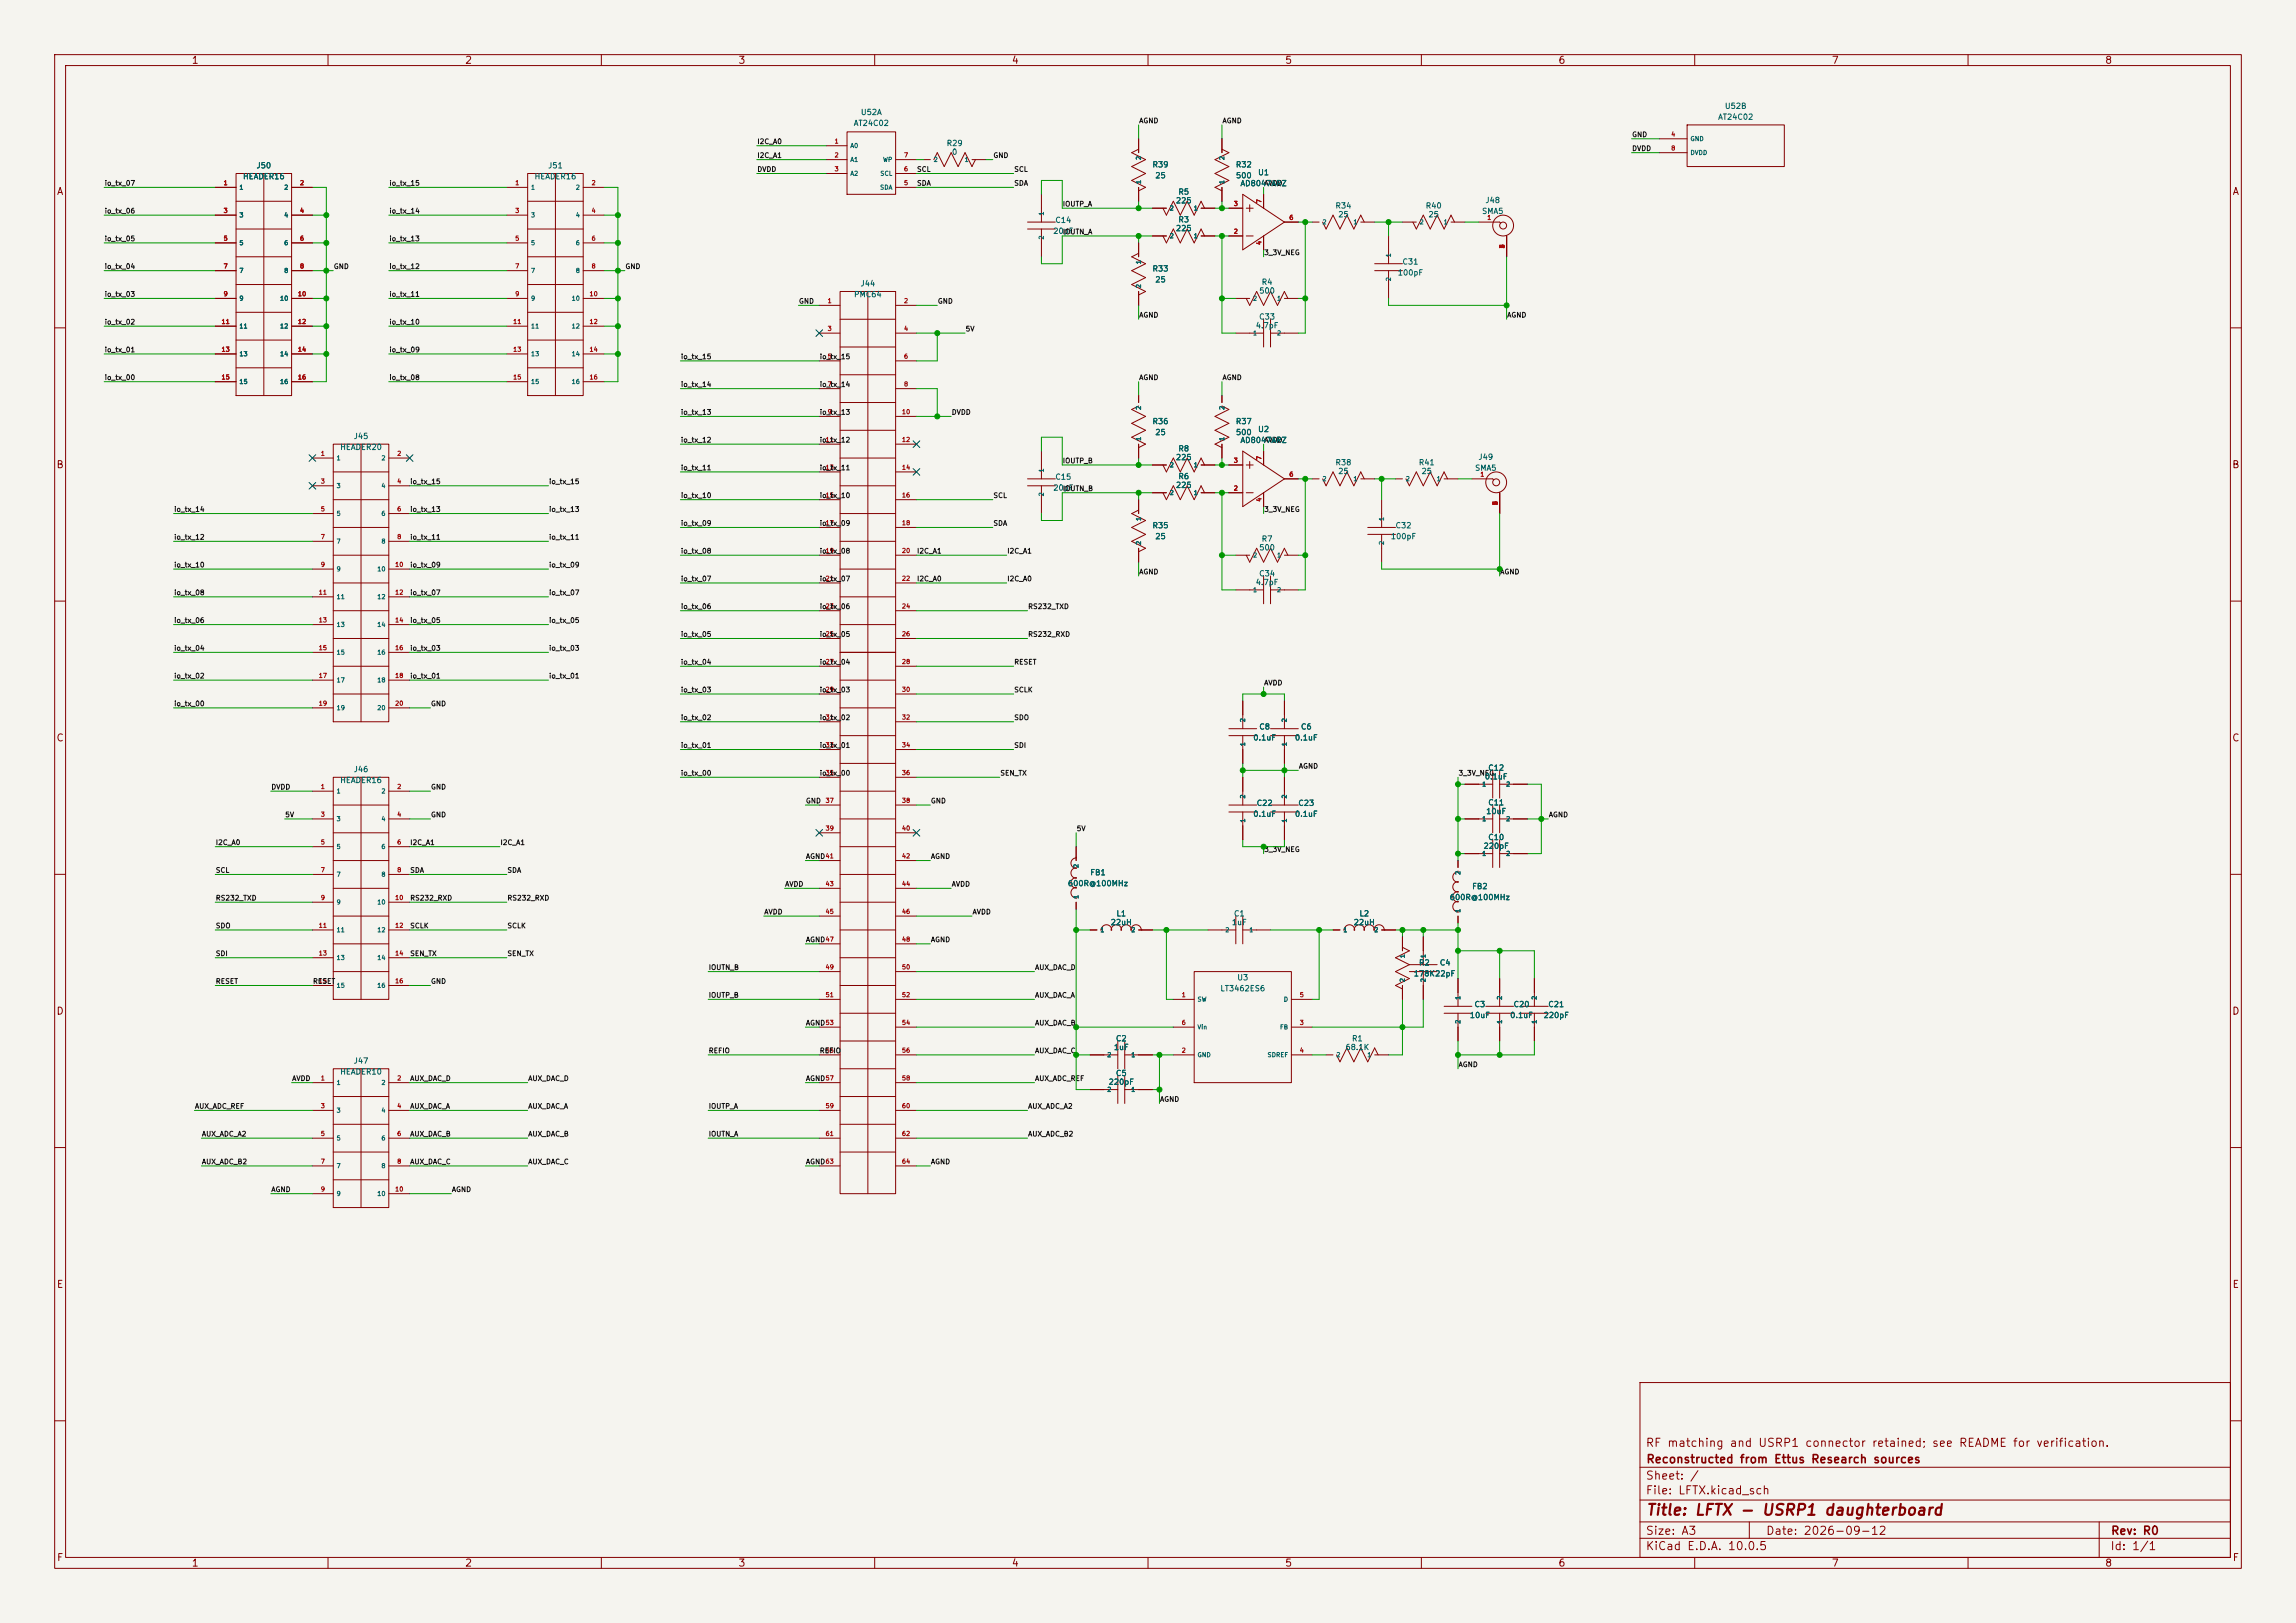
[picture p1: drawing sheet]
<svg xmlns="http://www.w3.org/2000/svg" width="420mm" height="297mm" viewBox="0 0 420 297" stroke-linecap="round" stroke-linejoin="round" font-family="sans-serif">
<defs><g id="words">
<text font-size="2" fill="#840000" x="301" y="277.8">Title: LFTX - USRP1 daughterboard</text>
<g font-size="1.5" fill="#840000">
<text x="300.9" y="265.1">RF matching and USRP1 connector retained; see README for verification.</text>
<text x="301" y="268.1">Reconstructed from Ettus Research sources</text>
<text x="300.9" y="273.8">File: LFTX.kicad_sch</text>
<text x="300.9" y="271.1">Sheet: /</text>
<text x="300.9" y="281.2">Size: A3</text>
<text x="322.9" y="281.2">Date: 2026-09-12</text>
<text x="386" y="281.2">Rev: R0</text>
<text x="300.9" y="284">KiCad E.D.A. 10.0.5</text>
<text x="385.9" y="284">Id: 1/1</text>
</g>
<g font-size="1.3" fill="#840000">
<text x="35" y="12">1</text>
<text x="85" y="12">2</text>
<text x="135" y="12">3</text>
<text x="185" y="12">4</text>
<text x="235" y="12">5</text>
<text x="285" y="12">6</text>
<text x="335" y="12">7</text>
<text x="385" y="12">8</text>
<text x="10.3" y="36">A</text>
<text x="408.3" y="36">A</text>
<text x="10.2" y="86">B</text>
<text x="408.2" y="86">B</text>
<text x="10.2" y="136">C</text>
<text x="408.2" y="136">C</text>
<text x="10.2" y="186">D</text>
<text x="408.2" y="186">D</text>
<text x="10.3" y="236">E</text>
<text x="408.3" y="236">E</text>
<text x="10.3" y="286">F</text>
<text x="35" y="287">1</text>
<text x="85" y="287">2</text>
<text x="135" y="287">3</text>
<text x="185" y="287">4</text>
<text x="235" y="287">5</text>
<text x="285" y="287">6</text>
<text x="335" y="287">7</text>
<text x="385" y="287">8</text>
<text x="408.3" y="286">F</text>
</g>
<g font-size="1" fill="#006464">
<text x="156.1" y="23.3">AT24C02</text>
<text x="157.4" y="21.3">U52A</text>
<text x="314.2" y="22.2">AT24C02</text>
<text x="315.4" y="20.2">U52B</text>
<text x="173.1" y="27">R29</text>
<text x="174" y="28.6">0</text>
<text x="44.4" y="33">HEADER16</text>
<text x="46.8" y="31">J50</text>
<text x="97.7" y="33">HEADER16</text>
<text x="100.2" y="31">J51</text>
<text x="210.7" y="30.9">R39</text>
<text x="211.2" y="32.9">25</text>
<text x="215.5" y="35.9">R5</text>
<text x="226" y="30.9">R32</text>
<text x="226" y="32.9">500</text>
<text x="226.8" y="34.3">AD8047ARZ</text>
<text x="230" y="32.3">U1</text>
<text x="192.9" y="41">C14</text>
<text x="215" y="37.5">225</text>
<text x="215.5" y="40.9">R3</text>
<text x="244.2" y="38.4">R34</text>
<text x="244.7" y="40">25</text>
<text x="260.7" y="38.4">R40</text>
<text x="261.2" y="40">25</text>
<text x="271" y="39.4">SMA5</text>
<text x="271.6" y="37.4">J48</text>
<text x="192.6" y="43">20pF</text>
<text x="215" y="42.5">225</text>
<text x="157.3" y="52.6">J44</text>
<text x="210.7" y="49.9">R33</text>
<text x="211.2" y="51.9">25</text>
<text x="230.2" y="54">500</text>
<text x="230.7" y="52.4">R4</text>
<text x="255.6" y="50.7">100pF</text>
<text x="256.4" y="48.7">C31</text>
<text x="156.1" y="54.6">PMC64</text>
<text x="230.2" y="58.7">C33</text>
<text x="229.6" y="60.3">4.7pF</text>
<text x="210.7" y="77.9">R36</text>
<text x="226" y="77.9">R37</text>
<text x="62.1" y="82.6">HEADER20</text>
<text x="64.6" y="80.6">J45</text>
<text x="211.2" y="79.9">25</text>
<text x="215.5" y="82.8">R8</text>
<text x="226" y="79.9">500</text>
<text x="226.8" y="81.3">AD8047ARZ</text>
<text x="230" y="79.3">U2</text>
<text x="192.9" y="88">C15</text>
<text x="215" y="89.5">225</text>
<text x="215" y="84.4">225</text>
<text x="215.5" y="87.9">R6</text>
<text x="244.2" y="85.4">R38</text>
<text x="244.7" y="87">25</text>
<text x="259.4" y="85.4">R41</text>
<text x="259.9" y="87">25</text>
<text x="269.7" y="86.4">SMA5</text>
<text x="270.3" y="84.4">J49</text>
<text x="192.6" y="90">20pF</text>
<text x="210.7" y="96.9">R35</text>
<text x="211.2" y="98.9">25</text>
<text x="230.2" y="101">500</text>
<text x="230.7" y="99.4">R7</text>
<text x="254.3" y="98.9">100pF</text>
<text x="255.2" y="96.9">C32</text>
<text x="229.6" y="107.3">4.7pF</text>
<text x="230.2" y="105.7">C34</text>
<text x="229.2" y="135.7">0.1uF</text>
<text x="230.3" y="133.7">C8</text>
<text x="236.8" y="135.7">0.1uF</text>
<text x="237.9" y="133.7">C6</text>
<text x="62.1" y="143.5">HEADER16</text>
<text x="64.6" y="141.5">J46</text>
<text x="271.5" y="142.9">0.1uF</text>
<text x="272.1" y="141.3">C12</text>
<text x="229.2" y="149.7">0.1uF</text>
<text x="229.8" y="147.7">C22</text>
<text x="236.8" y="149.7">0.1uF</text>
<text x="237.4" y="147.7">C23</text>
<text x="271.8" y="149.2">10uF</text>
<text x="272.1" y="147.6">C11</text>
<text x="271.3" y="155.6">220pF</text>
<text x="272.1" y="154">C10</text>
<text x="199.3" y="160.4">FB1</text>
<text x="195.2" y="162.4">600R@100MHz</text>
<text x="204.1" y="167.9">L1</text>
<text x="225.6" y="167.9">C1</text>
<text x="248.6" y="167.9">L2</text>
<text x="265.1" y="165">600R@100MHz</text>
<text x="269.2" y="163">FB2</text>
<text x="203.1" y="169.5">22uH</text>
<text x="225.2" y="169.5">1uF</text>
<text x="247.5" y="169.5">22uH</text>
<text x="226.2" y="179.6">U3</text>
<text x="258.5" y="178.9">178K22pF</text>
<text x="259.5" y="176.9">R2</text>
<text x="263.3" y="176.9">C4</text>
<text x="223.1" y="181.6">LT3462ES6</text>
<text x="269.6" y="184.5">C3</text>
<text x="276.8" y="184.5">C20</text>
<text x="283.1" y="184.5">C21</text>
<text x="204" y="190.8">C2</text>
<text x="247.2" y="190.8">R1</text>
<text x="268.8" y="186.5">10uF</text>
<text x="276.1" y="186.5">0.1uF</text>
<text x="282.3" y="186.5">220pF</text>
<text x="62.1" y="196.9">HEADER10</text>
<text x="64.6" y="194.9">J47</text>
<text x="203.6" y="192.4">1uF</text>
<text x="204" y="197.1">C5</text>
<text x="246" y="192.4">68.1K</text>
<text x="202.7" y="198.7">220pF</text>
</g>
<g font-size=".9" fill="#0f0f0f">
<text x="208.3" y="22.8">AGND</text>
<text x="223.5" y="22.8">AGND</text>
<text x="138.4" y="26.6">I2C_A0</text>
<text x="138.4" y="29.1">I2C_A1</text>
<text x="181.6" y="29.1">GND</text>
<text x="298.5" y="25.3">GND</text>
<text x="298.5" y="27.8">DVDD</text>
<text x="19.1" y="34.2">io_tx_07</text>
<text x="71.1" y="34.2">io_tx_15</text>
<text x="138.4" y="31.7">DVDD</text>
<text x="167.7" y="34.2">SDA</text>
<text x="167.7" y="31.7">SCL</text>
<text x="185.4" y="31.7">SCL</text>
<text x="185.4" y="34.2">SDA</text>
<text x="231.2" y="34.2">AVDD</text>
<text x="19.1" y="39.3">io_tx_06</text>
<text x="71.1" y="39.3">io_tx_14</text>
<text x="194.3" y="38">IOUTP_A</text>
<text x="19.1" y="44.4">io_tx_05</text>
<text x="71.1" y="44.4">io_tx_13</text>
<text x="194.3" y="43.1">IOUTN_A</text>
<text x="231.2" y="46.9">3_3V_NEG</text>
<text x="19.1" y="49.4">io_tx_04</text>
<text x="61" y="49.4">GND</text>
<text x="71.1" y="49.4">io_tx_12</text>
<text x="114.3" y="49.4">GND</text>
<text x="19.1" y="59.6">io_tx_02</text>
<text x="19.1" y="54.5">io_tx_03</text>
<text x="71.1" y="59.6">io_tx_10</text>
<text x="71.1" y="54.5">io_tx_11</text>
<text x="146.1" y="55.8">GND</text>
<text x="171.5" y="55.8">GND</text>
<text x="208.3" y="58.3">AGND</text>
<text x="275.6" y="58.3">AGND</text>
<text x="19.1" y="64.7">io_tx_01</text>
<text x="71.1" y="64.7">io_tx_09</text>
<text x="124.5" y="65.9">io_tx_15</text>
<text x="149.9" y="65.9">io_tx_15</text>
<text x="176.5" y="60.9">5V</text>
<text x="19.1" y="69.8">io_tx_00</text>
<text x="71.1" y="69.8">io_tx_08</text>
<text x="124.5" y="71">io_tx_14</text>
<text x="149.9" y="71">io_tx_14</text>
<text x="208.3" y="69.8">AGND</text>
<text x="223.5" y="69.8">AGND</text>
<text x="124.5" y="76.1">io_tx_13</text>
<text x="149.9" y="76.1">io_tx_13</text>
<text x="174" y="76.1">DVDD</text>
<text x="124.5" y="81.2">io_tx_12</text>
<text x="149.9" y="81.2">io_tx_12</text>
<text x="231.2" y="81.2">AVDD</text>
<text x="74.9" y="88.8">io_tx_15</text>
<text x="100.3" y="88.8">io_tx_15</text>
<text x="124.5" y="86.3">io_tx_11</text>
<text x="149.9" y="86.3">io_tx_11</text>
<text x="194.3" y="85">IOUTP_B</text>
<text x="31.8" y="93.9">io_tx_14</text>
<text x="74.9" y="93.9">io_tx_13</text>
<text x="100.3" y="93.9">io_tx_13</text>
<text x="124.5" y="91.3">io_tx_10</text>
<text x="149.9" y="91.3">io_tx_10</text>
<text x="181.6" y="91.3">SCL</text>
<text x="194.3" y="90.1">IOUTN_B</text>
<text x="231.2" y="93.9">3_3V_NEG</text>
<text x="31.8" y="99">io_tx_12</text>
<text x="74.9" y="99">io_tx_11</text>
<text x="100.3" y="99">io_tx_11</text>
<text x="124.5" y="101.5">io_tx_08</text>
<text x="124.5" y="96.4">io_tx_09</text>
<text x="149.9" y="101.5">io_tx_08</text>
<text x="149.9" y="96.4">io_tx_09</text>
<text x="167.7" y="101.5">I2C_A1</text>
<text x="181.6" y="96.4">SDA</text>
<text x="184.2" y="101.5">I2C_A1</text>
<text x="31.8" y="104">io_tx_10</text>
<text x="74.9" y="104">io_tx_09</text>
<text x="100.3" y="104">io_tx_09</text>
<text x="124.5" y="106.6">io_tx_07</text>
<text x="149.9" y="106.6">io_tx_07</text>
<text x="167.7" y="106.6">I2C_A0</text>
<text x="184.2" y="106.6">I2C_A0</text>
<text x="208.3" y="105.3">AGND</text>
<text x="274.3" y="105.3">AGND</text>
<text x="31.8" y="109.1">io_tx_08</text>
<text x="74.9" y="109.1">io_tx_07</text>
<text x="100.3" y="109.1">io_tx_07</text>
<text x="124.5" y="111.7">io_tx_06</text>
<text x="149.9" y="111.7">io_tx_06</text>
<text x="188" y="111.7">RS232_TXD</text>
<text x="31.8" y="119.3">io_tx_04</text>
<text x="31.8" y="114.2">io_tx_06</text>
<text x="74.9" y="119.3">io_tx_03</text>
<text x="74.9" y="114.2">io_tx_05</text>
<text x="100.3" y="119.3">io_tx_03</text>
<text x="100.3" y="114.2">io_tx_05</text>
<text x="124.5" y="116.7">io_tx_05</text>
<text x="149.9" y="116.7">io_tx_05</text>
<text x="188" y="116.7">RS232_RXD</text>
<text x="31.8" y="124.4">io_tx_02</text>
<text x="74.9" y="124.4">io_tx_01</text>
<text x="100.3" y="124.4">io_tx_01</text>
<text x="124.5" y="121.8">io_tx_04</text>
<text x="149.9" y="121.8">io_tx_04</text>
<text x="185.4" y="121.8">RESET</text>
<text x="231.2" y="125.6">AVDD</text>
<text x="31.8" y="129.4">io_tx_00</text>
<text x="78.8" y="129.4">GND</text>
<text x="124.5" y="132">io_tx_02</text>
<text x="124.5" y="126.9">io_tx_03</text>
<text x="149.9" y="132">io_tx_02</text>
<text x="149.9" y="126.9">io_tx_03</text>
<text x="185.4" y="126.9">SCLK</text>
<text x="185.4" y="132">SDO</text>
<text x="124.5" y="137.1">io_tx_01</text>
<text x="149.9" y="137.1">io_tx_01</text>
<text x="185.4" y="137.1">SDI</text>
<text x="124.5" y="142.1">io_tx_00</text>
<text x="149.9" y="142.1">io_tx_00</text>
<text x="182.9" y="142.1">SEN_TX</text>
<text x="237.5" y="140.9">AGND</text>
<text x="266.7" y="142.1">3_3V_NEG</text>
<text x="49.5" y="144.7">DVDD</text>
<text x="52.1" y="149.8">5V</text>
<text x="78.8" y="149.8">GND</text>
<text x="78.8" y="144.7">GND</text>
<text x="147.3" y="147.2">GND</text>
<text x="170.2" y="147.2">GND</text>
<text x="283.2" y="149.8">AGND</text>
<text x="39.4" y="154.8">I2C_A0</text>
<text x="74.9" y="154.8">I2C_A1</text>
<text x="91.5" y="154.8">I2C_A1</text>
<text x="196.9" y="152.3">5V</text>
<text x="39.4" y="159.9">SCL</text>
<text x="74.9" y="159.9">SDA</text>
<text x="92.7" y="159.9">SDA</text>
<text x="147.3" y="157.4">AGND</text>
<text x="170.2" y="157.4">AGND</text>
<text x="231.2" y="156.1">3_3V_NEG</text>
<text x="39.4" y="165">RS232_TXD</text>
<text x="74.9" y="165">RS232_RXD</text>
<text x="92.7" y="165">RS232_RXD</text>
<text x="139.7" y="167.5">AVDD</text>
<text x="143.5" y="162.5">AVDD</text>
<text x="174" y="162.5">AVDD</text>
<text x="177.8" y="167.5">AVDD</text>
<text x="39.4" y="170.1">SDO</text>
<text x="74.9" y="170.1">SCLK</text>
<text x="92.7" y="170.1">SCLK</text>
<text x="147.3" y="172.6">AGND</text>
<text x="170.2" y="172.6">AGND</text>
<text x="39.4" y="175.2">SDI</text>
<text x="74.9" y="175.2">SEN_TX</text>
<text x="92.7" y="175.2">SEN_TX</text>
<text x="129.6" y="177.7">IOUTN_B</text>
<text x="189.2" y="177.7">AUX_DAC_D</text>
<text x="39.4" y="180.2">RESET</text>
<text x="57.2" y="180.2">RESET</text>
<text x="78.8" y="180.2">GND</text>
<text x="129.6" y="182.8">IOUTP_B</text>
<text x="189.2" y="182.8">AUX_DAC_A</text>
<text x="147.3" y="187.9">AGND</text>
<text x="189.2" y="187.9">AUX_DAC_B</text>
<text x="129.6" y="192.9">REFIO</text>
<text x="149.9" y="192.9">REFIO</text>
<text x="189.2" y="192.9">AUX_DAC_C</text>
<text x="266.7" y="195.5">AGND</text>
<text x="35.6" y="203.1">AUX_ADC_REF</text>
<text x="53.4" y="198">AVDD</text>
<text x="74.9" y="198">AUX_DAC_D</text>
<text x="74.9" y="203.1">AUX_DAC_A</text>
<text x="96.5" y="203.1">AUX_DAC_A</text>
<text x="96.5" y="198">AUX_DAC_D</text>
<text x="129.6" y="203.1">IOUTP_A</text>
<text x="147.3" y="198">AGND</text>
<text x="188" y="203.1">AUX_ADC_A2</text>
<text x="189.2" y="198">AUX_ADC_REF</text>
<text x="212.1" y="201.8">AGND</text>
<text x="36.8" y="208.2">AUX_ADC_A2</text>
<text x="74.9" y="208.2">AUX_DAC_B</text>
<text x="96.5" y="208.2">AUX_DAC_B</text>
<text x="129.6" y="208.2">IOUTN_A</text>
<text x="188" y="208.2">AUX_ADC_B2</text>
<text x="36.8" y="213.3">AUX_ADC_B2</text>
<text x="74.9" y="213.3">AUX_DAC_C</text>
<text x="96.5" y="213.3">AUX_DAC_C</text>
<text x="147.3" y="213.3">AGND</text>
<text x="170.2" y="213.3">AGND</text>
<text x="49.5" y="218.3">AGND</text>
<text x="82.6" y="218.3">AGND</text>
</g>
<g font-size=".8" fill="#a90000">
<text x="152.6" y="26.5">1</text>
<text x="152.6" y="29">2</text>
<text x="165.3" y="29">7</text>
<text x="305.6" y="25.2">4</text>
<text x="305.6" y="27.7">8</text>
<text x="40.8" y="34.1">1</text>
<text x="54.8" y="34.1">2</text>
<text x="94.2" y="34.1">1</text>
<text x="108.1" y="34.1">2</text>
<text x="152.6" y="31.5">3</text>
<text x="165.3" y="34.1">5</text>
<text x="165.3" y="31.5">6</text>
<text x="40.8" y="39.2">3</text>
<text x="54.8" y="39.2">4</text>
<text x="94.2" y="39.2">3</text>
<text x="108.1" y="39.2">4</text>
<text x="225.6" y="37.9">3</text>
<text x="230.9" y="37.3" transform="rotate(-90 230.9 37.3)">7</text>
<text x="235.8" y="40.4">6</text>
<text x="272" y="40.4">1</text>
<text x="40.8" y="44.2">5</text>
<text x="54.8" y="44.2">6</text>
<text x="94.2" y="44.2">5</text>
<text x="108.1" y="44.2">6</text>
<text x="225.6" y="43">2</text>
<text x="230.9" y="44.9" transform="rotate(-90 230.9 44.9)">4</text>
<text x="275.4" y="45.5" transform="rotate(-90 275.4 45.5)">2</text>
<text x="275.4" y="45.5" transform="rotate(-90 275.4 45.5)">3</text>
<text x="275.4" y="45.5" transform="rotate(-90 275.4 45.5)">4</text>
<text x="275.4" y="45.5" transform="rotate(-90 275.4 45.5)">5</text>
<text x="40.8" y="49.3">7</text>
<text x="54.8" y="49.3">8</text>
<text x="94.2" y="49.3">7</text>
<text x="108.1" y="49.3">8</text>
<text x="40.4" y="59.5">11</text>
<text x="40.8" y="54.4">9</text>
<text x="54.4" y="54.4">10</text>
<text x="54.4" y="59.5">12</text>
<text x="93.8" y="59.5">11</text>
<text x="94.2" y="54.4">9</text>
<text x="107.7" y="54.4">10</text>
<text x="107.7" y="59.5">12</text>
<text x="151.3" y="55.7">1</text>
<text x="165.3" y="55.7">2</text>
<text x="40.4" y="64.6">13</text>
<text x="54.4" y="64.6">14</text>
<text x="93.8" y="64.6">13</text>
<text x="107.7" y="64.6">14</text>
<text x="151.3" y="60.7">3</text>
<text x="151.3" y="65.8">5</text>
<text x="165.3" y="60.7">4</text>
<text x="165.3" y="65.8">6</text>
<text x="40.4" y="69.6">15</text>
<text x="54.4" y="69.6">16</text>
<text x="93.8" y="69.6">15</text>
<text x="107.7" y="69.6">16</text>
<text x="151.3" y="70.9">7</text>
<text x="165.3" y="70.9">8</text>
<text x="151.3" y="76">9</text>
<text x="164.9" y="76">10</text>
<text x="58.6" y="83.6">1</text>
<text x="72.6" y="83.6">2</text>
<text x="150.9" y="81.1">11</text>
<text x="164.9" y="81.1">12</text>
<text x="58.6" y="88.7">3</text>
<text x="72.6" y="88.7">4</text>
<text x="150.9" y="86.1">13</text>
<text x="164.9" y="86.1">14</text>
<text x="225.6" y="90">2</text>
<text x="225.6" y="84.9">3</text>
<text x="230.9" y="84.3" transform="rotate(-90 230.9 84.3)">7</text>
<text x="235.8" y="87.4">6</text>
<text x="270.7" y="87.4">1</text>
<text x="58.6" y="93.8">5</text>
<text x="72.6" y="93.8">6</text>
<text x="150.9" y="91.2">15</text>
<text x="164.9" y="91.2">16</text>
<text x="230.9" y="91.9" transform="rotate(-90 230.9 91.9)">4</text>
<text x="274.1" y="92.5" transform="rotate(-90 274.1 92.5)">2</text>
<text x="274.1" y="92.5" transform="rotate(-90 274.1 92.5)">3</text>
<text x="274.1" y="92.5" transform="rotate(-90 274.1 92.5)">4</text>
<text x="274.1" y="92.5" transform="rotate(-90 274.1 92.5)">5</text>
<text x="58.6" y="98.8">7</text>
<text x="72.6" y="98.8">8</text>
<text x="150.9" y="96.3">17</text>
<text x="150.9" y="101.4">19</text>
<text x="164.9" y="96.3">18</text>
<text x="164.9" y="101.4">20</text>
<text x="58.6" y="103.9">9</text>
<text x="72.2" y="103.9">10</text>
<text x="150.9" y="106.5">21</text>
<text x="164.9" y="106.5">22</text>
<text x="58.2" y="109">11</text>
<text x="72.2" y="109">12</text>
<text x="150.9" y="111.5">23</text>
<text x="164.9" y="111.5">24</text>
<text x="58.2" y="114.1">13</text>
<text x="58.2" y="119.2">15</text>
<text x="72.2" y="114.1">14</text>
<text x="72.2" y="119.2">16</text>
<text x="150.9" y="116.6">25</text>
<text x="164.9" y="116.6">26</text>
<text x="58.2" y="124.2">17</text>
<text x="72.2" y="124.2">18</text>
<text x="150.9" y="121.7">27</text>
<text x="164.9" y="121.7">28</text>
<text x="58.2" y="129.3">19</text>
<text x="72.2" y="129.3">20</text>
<text x="150.9" y="126.8">29</text>
<text x="150.9" y="131.9">31</text>
<text x="164.9" y="126.8">30</text>
<text x="164.9" y="131.9">32</text>
<text x="150.9" y="136.9">33</text>
<text x="164.9" y="136.9">34</text>
<text x="150.9" y="142">35</text>
<text x="164.9" y="142">36</text>
<text x="58.6" y="144.6">1</text>
<text x="58.6" y="149.6">3</text>
<text x="72.6" y="144.6">2</text>
<text x="72.6" y="149.6">4</text>
<text x="150.9" y="147.1">37</text>
<text x="164.9" y="147.1">38</text>
<text x="58.6" y="154.7">5</text>
<text x="72.6" y="154.7">6</text>
<text x="150.9" y="152.2">39</text>
<text x="164.9" y="152.2">40</text>
<text x="58.6" y="159.8">7</text>
<text x="72.6" y="159.8">8</text>
<text x="150.9" y="157.3">41</text>
<text x="164.9" y="157.3">42</text>
<text x="58.6" y="164.9">9</text>
<text x="72.2" y="164.9">10</text>
<text x="150.9" y="162.3">43</text>
<text x="150.9" y="167.4">45</text>
<text x="164.9" y="162.3">44</text>
<text x="164.9" y="167.4">46</text>
<text x="58.2" y="170">11</text>
<text x="72.2" y="170">12</text>
<text x="150.9" y="172.5">47</text>
<text x="164.9" y="172.5">48</text>
<text x="58.2" y="175">13</text>
<text x="72.2" y="175">14</text>
<text x="150.9" y="177.6">49</text>
<text x="164.9" y="177.6">50</text>
<text x="58.2" y="180.1">15</text>
<text x="72.2" y="180.1">16</text>
<text x="150.9" y="182.7">51</text>
<text x="164.9" y="182.7">52</text>
<text x="216.1" y="182.7">1</text>
<text x="237.7" y="182.7">5</text>
<text x="150.9" y="187.7">53</text>
<text x="164.9" y="187.7">54</text>
<text x="216.1" y="187.7">6</text>
<text x="237.7" y="187.7">3</text>
<text x="58.6" y="197.9">1</text>
<text x="72.6" y="197.9">2</text>
<text x="150.9" y="192.8">55</text>
<text x="150.9" y="197.9">57</text>
<text x="164.9" y="192.8">56</text>
<text x="164.9" y="197.9">58</text>
<text x="216.1" y="192.8">2</text>
<text x="237.7" y="192.8">4</text>
<text x="58.6" y="203">3</text>
<text x="72.6" y="203">4</text>
<text x="150.9" y="203">59</text>
<text x="164.9" y="203">60</text>
<text x="58.6" y="208.1">5</text>
<text x="72.6" y="208.1">6</text>
<text x="150.9" y="208.1">61</text>
<text x="164.9" y="208.1">62</text>
<text x="58.6" y="213.1">7</text>
<text x="72.6" y="213.1">8</text>
<text x="150.9" y="213.1">63</text>
<text x="164.9" y="213.1">64</text>
<text x="58.6" y="218.2">9</text>
<text x="72.2" y="218.2">10</text>
</g>
<g font-size=".8" fill="#006464">
<text x="155.5" y="27.3">A0</text>
<text x="155.5" y="29.8">A1</text>
<text x="161.4" y="29.8">WP</text>
<text x="170.7" y="29.8">2</text>
<text x="176.4" y="29.8">1</text>
<text x="208.9" y="29.4" transform="rotate(-90 208.9 29.4)">2</text>
<text x="224.1" y="29.4" transform="rotate(-90 224.1 29.4)">2</text>
<text x="309.1" y="26">GND</text>
<text x="309.1" y="28.5">DVDD</text>
<text x="43.7" y="34.9">1</text>
<text x="51.9" y="34.9">2</text>
<text x="97" y="34.9">1</text>
<text x="105.2" y="34.9">2</text>
<text x="155.5" y="32.4">A2</text>
<text x="160.9" y="34.9">SDA</text>
<text x="160.9" y="32.4">SCL</text>
<text x="208.9" y="33.8" transform="rotate(-90 208.9 33.8)">1</text>
<text x="224.1" y="33.8" transform="rotate(-90 224.1 33.8)">1</text>
<text x="43.7" y="40">3</text>
<text x="51.9" y="40">4</text>
<text x="97" y="40">3</text>
<text x="105.2" y="40">4</text>
<text x="191.1" y="39.5" transform="rotate(-90 191.1 39.5)">1</text>
<text x="213.9" y="38.7">2</text>
<text x="218.3" y="38.7">1</text>
<text x="241.8" y="41.2">2</text>
<text x="247.5" y="41.2">1</text>
<text x="259.6" y="41.2">2</text>
<text x="264" y="41.2">1</text>
<text x="43.7" y="45.1">5</text>
<text x="51.9" y="45.1">6</text>
<text x="97" y="45.1">5</text>
<text x="105.2" y="45.1">6</text>
<text x="191.1" y="43.9" transform="rotate(-90 191.1 43.9)">2</text>
<text x="213.9" y="43.8">2</text>
<text x="218.3" y="43.8">1</text>
<text x="254.6" y="47.2" transform="rotate(-90 254.6 47.2)">1</text>
<text x="43.7" y="50.1">7</text>
<text x="51.9" y="50.1">8</text>
<text x="97" y="50.1">7</text>
<text x="105.2" y="50.1">8</text>
<text x="208.9" y="52.8" transform="rotate(-90 208.9 52.8)">2</text>
<text x="208.9" y="48.4" transform="rotate(-90 208.9 48.4)">1</text>
<text x="254.6" y="51.5" transform="rotate(-90 254.6 51.5)">2</text>
<text x="43.7" y="55.2">9</text>
<text x="51.1" y="55.2">10</text>
<text x="97" y="55.2">9</text>
<text x="104.5" y="55.2">10</text>
<text x="229.1" y="55.2">2</text>
<text x="233.5" y="55.2">1</text>
<text x="43.7" y="60.3">11</text>
<text x="43.7" y="65.4">13</text>
<text x="51.1" y="60.3">12</text>
<text x="51.1" y="65.4">14</text>
<text x="97" y="60.3">11</text>
<text x="97" y="65.4">13</text>
<text x="104.5" y="60.3">12</text>
<text x="104.5" y="65.4">14</text>
<text x="229.1" y="61.6">1</text>
<text x="233.5" y="61.6">2</text>
<text x="43.7" y="70.5">15</text>
<text x="51.1" y="70.5">16</text>
<text x="97" y="70.5">15</text>
<text x="104.5" y="70.5">16</text>
<text x="208.9" y="75.1" transform="rotate(-90 208.9 75.1)">2</text>
<text x="224.1" y="75.1" transform="rotate(-90 224.1 75.1)">2</text>
<text x="208.9" y="80.8" transform="rotate(-90 208.9 80.8)">1</text>
<text x="224.1" y="80.8" transform="rotate(-90 224.1 80.8)">1</text>
<text x="61.5" y="84.4">1</text>
<text x="61.5" y="89.5">3</text>
<text x="69.7" y="84.4">2</text>
<text x="69.7" y="89.5">4</text>
<text x="191.1" y="86.5" transform="rotate(-90 191.1 86.5)">1</text>
<text x="213.9" y="85.7">2</text>
<text x="218.3" y="85.7">1</text>
<text x="241.8" y="88.2">2</text>
<text x="247.5" y="88.2">1</text>
<text x="257.1" y="88.2">2</text>
<text x="262.7" y="88.2">1</text>
<text x="61.5" y="94.6">5</text>
<text x="69.7" y="94.6">6</text>
<text x="191.1" y="90.9" transform="rotate(-90 191.1 90.9)">2</text>
<text x="208.9" y="95.4" transform="rotate(-90 208.9 95.4)">1</text>
<text x="213.9" y="90.8">2</text>
<text x="218.3" y="90.8">1</text>
<text x="253.3" y="95.4" transform="rotate(-90 253.3 95.4)">1</text>
<text x="61.5" y="99.7">7</text>
<text x="69.7" y="99.7">8</text>
<text x="208.9" y="99.8" transform="rotate(-90 208.9 99.8)">2</text>
<text x="253.3" y="99.8" transform="rotate(-90 253.3 99.8)">2</text>
<text x="61.5" y="104.7">9</text>
<text x="68.9" y="104.7">10</text>
<text x="229.1" y="102.2">2</text>
<text x="233.5" y="102.2">1</text>
<text x="61.5" y="109.8">11</text>
<text x="68.9" y="109.8">12</text>
<text x="229.1" y="108.6">1</text>
<text x="233.5" y="108.6">2</text>
<text x="61.5" y="114.9">13</text>
<text x="61.5" y="120">15</text>
<text x="68.9" y="114.9">14</text>
<text x="68.9" y="120">16</text>
<text x="61.5" y="125.1">17</text>
<text x="68.9" y="125.1">18</text>
<text x="61.5" y="130.1">19</text>
<text x="68.9" y="130.1">20</text>
<text x="227.9" y="136.6" transform="rotate(-90 227.9 136.6)">1</text>
<text x="227.9" y="132.3" transform="rotate(-90 227.9 132.3)">2</text>
<text x="235.6" y="136.6" transform="rotate(-90 235.6 136.6)">1</text>
<text x="235.6" y="132.3" transform="rotate(-90 235.6 132.3)">2</text>
<text x="61.5" y="145.4">1</text>
<text x="69.7" y="145.4">2</text>
<text x="227.9" y="146.2" transform="rotate(-90 227.9 146.2)">2</text>
<text x="235.6" y="146.2" transform="rotate(-90 235.6 146.2)">2</text>
<text x="271" y="144.1">1</text>
<text x="275.4" y="144.1">2</text>
<text x="61.5" y="150.5">3</text>
<text x="61.5" y="155.5">5</text>
<text x="69.7" y="150.5">4</text>
<text x="69.7" y="155.5">6</text>
<text x="227.9" y="150.6" transform="rotate(-90 227.9 150.6)">1</text>
<text x="235.6" y="150.6" transform="rotate(-90 235.6 150.6)">1</text>
<text x="271" y="150.5">1</text>
<text x="275.4" y="150.5">2</text>
<text x="61.5" y="160.6">7</text>
<text x="69.7" y="160.6">8</text>
<text x="197.5" y="158.9" transform="rotate(-90 197.5 158.9)">2</text>
<text x="267.3" y="160.2" transform="rotate(-90 267.3 160.2)">2</text>
<text x="271" y="156.8">1</text>
<text x="275.4" y="156.8">2</text>
<text x="61.5" y="165.7">9</text>
<text x="68.9" y="165.7">10</text>
<text x="197.5" y="164.6" transform="rotate(-90 197.5 164.6)">1</text>
<text x="267.3" y="167.1" transform="rotate(-90 267.3 167.1)">1</text>
<text x="61.5" y="170.8">11</text>
<text x="68.9" y="170.8">12</text>
<text x="201.2" y="170.8">1</text>
<text x="206.8" y="170.8">2</text>
<text x="224" y="170.8">2</text>
<text x="228.4" y="170.8">1</text>
<text x="245.6" y="170.8">1</text>
<text x="251.3" y="170.8">2</text>
<text x="61.5" y="175.9">13</text>
<text x="68.9" y="175.9">14</text>
<text x="257.1" y="179.8" transform="rotate(-90 257.1 179.8)">2</text>
<text x="257.1" y="175.4" transform="rotate(-90 257.1 175.4)">1</text>
<text x="261" y="179.8" transform="rotate(-90 261 179.8)">2</text>
<text x="261" y="175.4" transform="rotate(-90 261 175.4)">1</text>
<text x="61.5" y="180.9">15</text>
<text x="68.9" y="180.9">16</text>
<text x="219" y="183.5">SW</text>
<text x="234.7" y="183.5">D</text>
<text x="267.3" y="183.1" transform="rotate(-90 267.3 183.1)">1</text>
<text x="274.9" y="183.1" transform="rotate(-90 274.9 183.1)">2</text>
<text x="281.3" y="183.1" transform="rotate(-90 281.3 183.1)">2</text>
<text x="219" y="188.6">Vin</text>
<text x="234.1" y="188.6">FB</text>
<text x="267.3" y="187.4" transform="rotate(-90 267.3 187.4)">2</text>
<text x="274.9" y="187.4" transform="rotate(-90 274.9 187.4)">1</text>
<text x="281.3" y="187.4" transform="rotate(-90 281.3 187.4)">1</text>
<text x="202.5" y="193.6">2</text>
<text x="206.8" y="193.6">1</text>
<text x="219" y="193.6">GND</text>
<text x="231.8" y="193.6">SDREF</text>
<text x="244.4" y="193.6">2</text>
<text x="250" y="193.6">1</text>
<text x="61.5" y="198.7">1</text>
<text x="61.5" y="203.8">3</text>
<text x="69.7" y="198.7">2</text>
<text x="69.7" y="203.8">4</text>
<text x="202.5" y="200">2</text>
<text x="206.8" y="200">1</text>
<text x="61.5" y="208.9">5</text>
<text x="69.7" y="208.9">6</text>
<text x="61.5" y="214">7</text>
<text x="69.7" y="214">8</text>
<text x="61.5" y="219">9</text>
<text x="68.9" y="219">10</text>
</g>
</g></defs>
<path d="M0 0h420v297h-420z" fill="#f5f4ef" stroke="#f5f4ef" stroke-width=".18"/>
<g fill="none" stroke="#840000" stroke-width=".18">
<path d="M10 10h400v277h-400zM12 12h396v273h-396zM60 10v2M110 10v2M160 10v2M210 10v2M260 10v2M310 10v2M360 10v2M39.4 34.3h3.8M39.4 39.4h3.8M43.2 31.8h10.1v40.6h-10.1z"/>
<path d="M43.2 36.8h10.1M48.3 31.8v40.6M53.3 34.3h3.8M53.3 39.4h3.8M92.7 34.3h3.8M92.7 39.4h3.8M96.5 31.8h10.2v40.6h-10.2zM96.5 36.8h10.2M101.6 31.8v40.6M106.7 34.3h3.8M106.7 39.4h3.8M151.1 29.2h3.8"/>
<path d="M151.1 26.7h3.8M151.1 31.8h3.8M154.9 24.1h8.9v11.5h-8.9zM163.8 29.2h3.8M163.8 34.3h3.8M163.8 31.8h3.8M168.9 29.2h1.3M170.8 29.2l.6-1.3 1.3 2.6 1.3-2.6 1.3 2.6 1.2-2.6 1.3 2.6 .6-1.3M177.8 29.2h2.5M190.5 35.6v5M208.3 25.4v2.5M208.3 34.3v2.5"/>
<path d="M208.3 27.3l-1.3 .6 2.5 1.3-2.5 1.3 2.5 1.3-2.5 1.2 2.5 1.3-1.2 .6M210.8 38.1h2.6M212.7 38.1l.7 1.3 1.2-2.6 1.3 2.6 1.3-2.6 1.2 2.6 1.3-2.6 .6 1.3M219.7 38.1h2.5M223.5 25.4v2.5M223.5 34.3v2.5M223.5 27.3l1.3 .6-2.6 1.3 2.6 1.3-2.6 1.3 2.6 1.2-2.6 1.3 1.3 .6M224.8 38.1h2.5M227.3 35.6l7.6 5-7.6 5.1zM228 38.1h1.2M228.6 37.5v1.2M231.1 35.6v2.5"/>
<path d="M303.5 25.4h5.1M303.5 27.9h5.1M308.6 22.9h17.8v7.6h-17.8zM39.4 44.5h3.8M39.4 49.5h3.8M39.4 54.6h3.8M39.4 59.7h3.8M43.2 41.9h10.1M43.2 47h10.1M43.2 52.1h10.1M43.2 57.2h10.1M53.3 44.5h3.8"/>
<path d="M53.3 49.5h3.8M53.3 54.6h3.8M53.3 59.7h3.8M92.7 44.5h3.8M92.7 49.5h3.8M92.7 54.6h3.8M92.7 59.7h3.8M96.5 41.9h10.2M96.5 47h10.2M96.5 52.1h10.2M96.5 57.2h10.2M106.7 44.5h3.8"/>
<path d="M106.7 49.5h3.8M106.7 54.6h3.8M106.7 59.7h3.8M149.9 55.9h3.8M153.7 53.3h10.1v165.1h-10.1zM153.7 58.4h10.1M158.7 53.3v165.1M163.8 55.9h3.8M188 41.9h5M188 40.6h5M190.5 41.9v5.1M208.3 44.5v2.5"/>
<path d="M208.3 53.3v2.6M208.3 46.4l-1.3 .6 2.5 1.3-2.5 1.2 2.5 1.3-2.5 1.3 2.5 1.2-1.2 .7M210.8 43.2h2.6M212.7 43.2l.7 1.3 1.2-2.6 1.3 2.6 1.3-2.6 1.2 2.6 1.3-2.6 .6 1.3M219.7 43.2h2.5M224.8 43.2h2.5M226.1 54.6h2.5M228 43.2h1.2M231.1 43.2v2.5M231.1 58.4v5.1M232.4 58.4v5.1M234.9 53.3l.7 1.3"/>
<path d="M234.9 54.6h2.6M234.9 53.3l-1.2 2.6-1.3-2.6-1.3 2.6-1.2-2.6-1.3 2.6-.6-1.3M234.9 40.6h2.6M240 40.6h1.3M241.9 40.6l.7 1.3 1.2-2.5 1.3 2.5 1.3-2.5 1.2 2.5 1.3-2.5 .7 1.2M248.9 40.6h2.6M251.5 49.5h5M251.5 48.3h5M254 43.2v5.1M254 49.5v5.1M256.5 40.6h2.6M258.4 40.6l.7 1.3 1.2-2.5 1.3 2.5 1.3-2.5 1.3 2.5 1.2-2.5 .7 1.2"/>
<path d="M265.4 40.6h2.6M270.5 40.6h3.8l.2 .2M275.5 43.1l.1 3.9M10 60h2M39.4 64.8h3.8M39.4 69.9h3.8M43.2 62.2h10.1M43.2 67.3h10.1M53.3 64.8h3.8M53.3 69.9h3.8M92.7 64.8h3.8M92.7 69.9h3.8"/>
<path d="M96.5 62.2h10.2M96.5 67.3h10.2M106.7 64.8h3.8M106.7 69.9h3.8M149.9 61h3.8M149.9 66h3.8M149.9 71.1h3.8M149.9 76.2h3.8M153.7 63.5h10.1M153.7 68.6h10.1M153.7 73.7h10.1M153.7 78.7h10.1"/>
<path d="M163.8 61h3.8M163.8 66h3.8M163.8 71.1h3.8M163.8 76.2h3.8M208.3 72.4v1.3M208.3 74.3l-1.3 .6 2.5 1.3-2.5 1.3 2.5 1.2-2.5 1.3 2.5 1.3-1.2 .6M223.5 74.3l1.3 .6-2.6 1.3 2.6 1.3-2.6 1.2 2.6 1.3-2.6 1.3 1.3 .6M223.5 72.4v1.3M226.1 61h5M232.4 61h5.1M408 60h2M57.1 83.8h3.9"/>
<path d="M57.1 88.9h3.9M57.1 94h3.9M57.1 99.1h3.9M61 81.3h10.1v50.8h-10.1zM61 96.5h10.1M61 86.4h10.1M61 91.4h10.1M66 81.3v50.8M71.1 83.8h3.8M71.1 88.9h3.8M71.1 94h3.8M71.1 99.1h3.8"/>
<path d="M149.9 96.5h3.8M149.9 81.3h3.8M149.9 86.4h3.8M149.9 91.4h3.8M153.7 83.8h10.1M153.7 88.9h10.1M153.7 94h10.1M153.7 99.1h10.1M163.8 96.5h3.8M163.8 81.3h3.8M163.8 86.4h3.8M163.8 91.4h3.8"/>
<path d="M188 87.6h5M188 88.9h5M190.5 82.6v5M190.5 88.9v5.1M208.3 93.3l-1.3 .7 2.5 1.3-2.5 1.2 2.5 1.3-2.5 1.3 2.5 1.2-1.2 .7M208.3 81.3v2.5M208.3 91.4v2.6M210.8 90.2h2.6M210.8 85.1h2.6M212.7 90.2l.7 1.2 1.2-2.5 1.3 2.5 1.3-2.5 1.2 2.5 1.3-2.5 .6 1.3M212.7 85.1l.7 1.3 1.2-2.6 1.3 2.6 1.3-2.6 1.2 2.6 1.3-2.6 .6 1.3M219.7 90.2h2.5"/>
<path d="M219.7 85.1h2.5M223.5 81.3v2.5M224.8 90.2h2.5M224.8 85.1h2.5M227.3 82.6l7.6 5-7.6 5.1zM228 90.2h1.2M228 85.1h1.2M228.6 84.5v1.2M231.1 82.6v2.5M231.1 90.2v2.5M234.9 87.6h2.6M240 87.6h1.3"/>
<path d="M241.9 87.6l.7 1.3 1.2-2.5 1.3 2.5 1.3-2.5 1.2 2.5 1.3-2.5 .7 1.2M248.9 87.6h2.6M250.2 96.5h5.1M250.2 97.8h5.1M252.7 91.4v5.1M252.7 97.8v5.1M255.3 87.6h1.2M257.2 87.6l.6 1.3 1.3-2.5 1.2 2.5 1.3-2.5 1.3 2.5 1.3-2.5 .6 1.2M264.2 87.6h2.5M269.2 87.6h3.8l.2 .2M274.3 90.1v3.9M10 110h2"/>
<path d="M57.1 104.1h3.9M57.1 109.2h3.9M57.1 114.3h3.9M57.1 119.4h3.9M61 101.6h10.1M61 106.7h10.1M61 111.8h10.1M61 116.8h10.1M71.1 104.1h3.8M71.1 109.2h3.8M71.1 114.3h3.8M71.1 119.4h3.8"/>
<path d="M149.9 101.6h3.8M149.9 106.7h3.8M149.9 111.8h3.8M149.9 116.8h3.8M153.7 104.1h10.1M153.7 109.2h10.1M153.7 114.3h10.1M153.7 119.4h10.1M163.8 101.6h3.8M163.8 106.7h3.8M163.8 111.8h3.8M163.8 116.8h3.8"/>
<path d="M208.3 100.3v2.6M226.1 101.6h2.5M226.1 108h5M231.1 105.4v5.1M232.4 108h5.1M232.4 105.4v5.1M234.9 100.3l.7 1.3M234.9 100.3l-1.2 2.6-1.3-2.6-1.3 2.6-1.2-2.6-1.3 2.6-.6-1.3M234.9 101.6h2.6M408 110h2M57.1 124.5h3.9M57.1 129.5h3.9"/>
<path d="M61 121.9h10.1M61 127h10.1M71.1 124.5h3.8M71.1 129.5h3.8M149.9 121.9h3.8M149.9 127h3.8M149.9 132.1h3.8M149.9 137.2h3.8M153.7 124.5h10.1M153.7 129.5h10.1M153.7 134.6h10.1M153.7 139.7h10.1"/>
<path d="M163.8 121.9h3.8M163.8 127h3.8M163.8 132.1h3.8M163.8 137.2h3.8M224.8 134.6h5.1M224.8 133.4h5.1M227.3 128.3v5.1M227.3 134.6v5.1M232.4 134.6h5.1M232.4 133.4h5.1M234.9 128.3v5.1M234.9 134.6v5.1"/>
<path d="M10 160h2M57.1 144.8h3.9M57.1 149.9h3.9M57.1 154.9h3.9M61 142.2h10.1v40.7h-10.1zM61 147.3h10.1M61 152.4h10.1M61 157.5h10.1M66 142.2v40.7M71.1 144.8h3.8M71.1 149.9h3.8M71.1 154.9h3.8"/>
<path d="M149.9 147.3h3.8M149.9 152.4h3.8M149.9 157.5h3.8M149.9 142.2h3.8M153.7 144.8h10.1M153.7 149.9h10.1M153.7 154.9h10.1M163.8 147.3h3.8M163.8 152.4h3.8M163.8 157.5h3.8M163.8 142.2h3.8M196.8 157a.93 .93 0 0 0-.9 .9 .93 .93 0 0 0 1 .9 .91 .91 0 0 0-1 .9 .91 .91 0 0 0 1 .9 .91 .91 0 0 0-1 1 .91 .91 0 0 0 1 .9 .93 .93 0 0 0-1 .9 .93 .93 0 0 0 .9 .9v.2"/>
<path d="M196.8 154.9v2.6M224.8 147.3h5.1M224.8 148.6h5.1M227.3 142.2v5.1M227.3 148.6v5.1M232.4 147.3h5.1M232.4 148.6h5.1M234.9 142.2v5.1M234.9 148.6v5.1M266.7 159.4v.1a.93 .93 0 0 0-1 1 .93 .93 0 0 0 1.1 .9 .91 .91 0 0 0-1.1 .9 .91 .91 0 0 0 1.1 .9 .91 .91 0 0 0-1.1 .9 .91 .91 0 0 0 1.1 .9 .93 .93 0 0 0-1.1 .9 .93 .93 0 0 0 1 1v.1M266.7 157.5v1.3M268 143.5h5"/>
<path d="M268 156.2h5M268 149.9h5M273 141v5.1M273 147.3v5.1M273 153.7v5.1M274.3 143.5h5.1M274.3 141v5.1M274.3 147.3v5.1M274.3 153.7v5.1M274.3 156.2h5.1M274.3 149.9h5.1M408 160h2"/>
<path d="M57.1 160h3.9M57.1 170.2h3.9M57.1 165.1h3.9M57.1 175.3h3.9M61 177.8h10.1M61 162.6h10.1M61 167.6h10.1M61 172.7h10.1M71.1 160h3.8M71.1 170.2h3.8M71.1 165.1h3.8M71.1 175.3h3.8"/>
<path d="M149.9 177.8h3.8M149.9 162.6h3.8M149.9 167.6h3.8M149.9 172.7h3.8M153.7 160h10.1M153.7 170.2h10.1M153.7 165.1h10.1M153.7 175.3h10.1M163.8 177.8h3.8M163.8 162.6h3.8M163.8 167.6h3.8M163.8 172.7h3.8"/>
<path d="M196.8 165.1v1.3M199.4 170.2h1.3M201.3 170.2h.1a.93 .93 0 0 1 1-1 .93 .93 0 0 1 .9 1 .91 .91 0 0 1 .9-1 .91 .91 0 0 1 .9 1 .91 .91 0 0 1 .9-1 .91 .91 0 0 1 .9 1 .93 .93 0 0 1 .9-1 .93 .93 0 0 1 1 1M208.3 170.2h2.5M218.4 177.8h17.8v20.3h-17.8zM221 170.2h5.1M226.1 167.6v5.1M227.3 170.2h5.1M227.3 167.6v5.1M243.8 170.2h1.3M245.7 170.2h.2a.93 .93 0 0 1 .9-1 .93 .93 0 0 1 .9 1 .91 .91 0 0 1 .9-1 .91 .91 0 0 1 .9 1 .91 .91 0 0 1 1-1 .91 .91 0 0 1 .9 1 .93 .93 0 0 1 .9-1 .93 .93 0 0 1 .9 1M252.7 170.2h2.6"/>
<path d="M256.5 173.4l1.3 .6-2.5 1.3 2.5 1.2M256.5 171.5v2.5M257.8 176.5l-2.5 1.3 2.5 1.3-2.5 1.2 1.2 .7M257.8 176.5h5.1M257.8 177.8h5.1M260.3 171.5v5M260.3 177.8v5.1M266.7 167.6v1.3M266.7 179.1v5.1M274.3 179.1v5.1M280.7 179.1v5.1M57.1 180.3h3.9"/>
<path d="M57.1 198.1h3.9M61 195.6h10.1v25.4h-10.1zM66 195.6v25.4M71.1 180.3h3.8M71.1 198.1h3.8M149.9 182.9h3.8M149.9 193h3.8M149.9 188h3.8M149.9 198.1h3.8M153.7 185.4h10.1M153.7 180.3h10.1M153.7 190.5h10.1"/>
<path d="M153.7 195.6h10.1M163.8 182.9h3.8M163.8 193h3.8M163.8 188h3.8M163.8 198.1h3.8M199.4 193h5.1M199.4 199.4h5.1M204.5 190.5v5.1M204.5 196.9v5M205.7 193h5.1M205.7 190.5v5.1M205.7 196.9v5"/>
<path d="M205.7 199.4h5.1M214.6 182.9h3.8M214.6 193h3.8M214.6 188h3.8M236.2 182.9h3.8M236.2 193h3.8M236.2 188h3.8M242.6 193h1.2M251.4 191.8l.7 1.2M251.5 193h2.5M251.5 191.8l-1.3 2.5-1.3-2.5-1.3 2.5-1.2-2.5-1.3 2.5-.6-1.3M256.5 180.3v2.6"/>
<path d="M264.2 184.2h5M264.2 185.4h5M266.7 185.4v5.1M271.8 184.2h5.1M271.8 185.4h5.1M274.3 185.4v5.1M278.1 184.2h5.1M278.1 185.4h5.1M280.7 185.4v5.1M10 210h2M57.1 203.2h3.9M57.1 208.3h3.9"/>
<path d="M57.1 213.4h3.9M57.1 218.4h3.9M61 200.7h10.1M61 205.7h10.1M61 210.8h10.1M61 215.9h10.1M71.1 203.2h3.8M71.1 208.3h3.8M71.1 213.4h3.8M71.1 218.4h3.8M149.9 203.2h3.8M149.9 208.3h3.8"/>
<path d="M149.9 213.4h3.8M153.7 200.7h10.1M153.7 205.7h10.1M153.7 210.8h10.1M163.8 203.2h3.8M163.8 208.3h3.8M163.8 213.4h3.8M408 210h2M300 253h108v32h-108zM10 260h2M300 278.5h108M300 274.5h108"/>
<path d="M300 268.5h108M320 278.5v3M384 278.5v6.5M408 260h2M60 285v2M110 285v2M160 285v2M210 285v2M260 285v2M300 281.5h108M310 285v2M360 285v2"/>
<circle cx="275" cy="41.3" r=".63"/>
<circle cx="275" cy="41.3" r="1.91"/>
<circle cx="273.7" cy="88.3" r=".63"/>
<circle cx="273.7" cy="88.3" r="1.9"/>
</g>
<g fill="none" stroke="#009600" stroke-width=".18">
<path d="M19 34.3h20.4M19 39.4h20.4M57.1 34.3h2.6v35.6h-2.6M57.1 39.4h2.6M71.1 34.3h21.6M71.1 39.4h21.6M110.5 34.3h2.5v35.6h-2.5M110.5 39.4h2.5M138.4 29.2h12.7M138.4 31.8h12.7M138.4 26.7h12.7M167.6 29.2h1.3"/>
<path d="M167.6 31.8h17.8M167.6 34.3h17.8M180.3 29.2h1.3M190.5 35.6v-2.6h3.8v5.1h16.5M208.3 22.9v2.5M208.3 36.8v1.3M222.2 38.1h2.6M223.5 22.9v2.5M223.5 36.8v1.3M231.1 34.3v1.3M298.4 25.4h5.1M298.4 27.9h5.1"/>
<path d="M19 44.5h20.4M19 54.6h20.4M19 59.7h20.4M19 49.5h20.4M57.1 44.5h2.6M57.1 54.6h2.6M57.1 59.7h2.6M57.1 49.5h3.9M71.1 44.5h21.6M71.1 54.6h21.6M71.1 59.7h21.6M71.1 49.5h21.6"/>
<path d="M110.5 44.5h2.5M110.5 54.6h2.5M110.5 59.7h2.5M110.5 49.5h3.8M146 55.9h3.9M167.6 55.9h3.8M208.3 43.2v1.3M208.3 55.9v2.5M210.8 43.2h-16.5v5.1h-3.8v-1.3M222.2 43.2h2.6M223.5 43.2v17.8h2.6M223.5 54.6h2.6"/>
<path d="M231.1 45.7v1.3M237.5 54.6h1.3M237.5 40.6h2.5M238.8 40.6v20.4h-1.3M251.5 40.6h5M254 54.6v1.3h21.6M254 40.6v2.6M268 40.6h2.5M275.6 47v11.4M19 64.8h20.4M19 69.9h20.4M57.1 64.8h2.6"/>
<path d="M71.1 64.8h21.6M71.1 69.9h21.6M110.5 64.8h2.5M124.5 76.2h25.4M124.5 71.1h25.4M124.5 66h25.4M167.6 76.2h6.4M167.6 71.1h3.8v5.1M167.6 61h8.9M171.4 61v5h-3.8M208.3 69.9v2.5M223.5 69.9v2.5"/>
<path d="M31.7 99.1h25.4M31.7 94h25.4M74.9 99.1h25.4M74.9 94h25.4M74.9 88.9h25.4M124.5 96.5h25.4M124.5 91.4h25.4M124.5 86.4h25.4M124.5 81.3h25.4M167.6 96.5h14M167.6 91.4h14M190.5 82.6v-2.6h3.8v5.1h16.5"/>
<path d="M208.3 83.8v1.3M208.3 90.2v1.2M210.8 90.2h-16.5v5.1h-3.8v-1.3M222.2 85.1h2.6M222.2 90.2h2.6M223.5 90.2v17.8h2.6M223.5 83.8v1.3M231.1 81.3v1.3M231.1 92.7v1.3M237.5 87.6h2.5M238.8 87.6v20.4h-1.3M251.5 87.6h3.8"/>
<path d="M252.7 87.6v3.8M266.7 87.6h2.5M274.3 94v11.4M31.7 109.2h25.4M31.7 104.1h25.4M31.7 119.4h25.4M31.7 114.3h25.4M74.9 109.2h25.4M74.9 104.1h25.4M74.9 119.4h25.4M74.9 114.3h25.4M124.5 116.8h25.4"/>
<path d="M124.5 111.8h25.4M124.5 106.7h25.4M124.5 101.6h25.4M167.6 116.8h20.4M167.6 111.8h20.4M167.6 106.7h16.5M167.6 101.6h16.5M208.3 102.9v2.5M223.5 101.6h2.6M237.5 101.6h1.3M252.7 102.9v1.2h21.6M31.7 129.5h25.4"/>
<path d="M31.7 124.5h25.4M74.9 129.5h3.8M74.9 124.5h25.4M124.5 137.2h25.4M124.5 132.1h25.4M124.5 127h25.4M124.5 121.9h25.4M167.6 137.2h17.8M167.6 132.1h17.8M167.6 127h17.8M167.6 121.9h17.8M227.3 128.3v-1.3h7.6v1.3"/>
<path d="M227.3 139.7v2.5M231.1 125.7v1.3M234.9 139.7v2.5M39.4 154.9h17.7M49.5 144.8h7.6M52.1 149.9h5M74.9 154.9h16.5M74.9 144.8h3.8M74.9 149.9h3.8M124.5 142.2h25.4M147.3 157.5h2.6M147.3 147.3h2.6"/>
<path d="M167.6 157.5h2.6M167.6 147.3h2.6M167.6 142.2h15.3M196.8 152.4v2.5M227.3 153.7v1.2h7.6v-1.2M227.3 141h10.2M231.1 154.9v1.3M266.7 142.2v15.3M266.7 149.9h1.3M266.7 156.2h1.3M266.7 143.5h1.3M279.4 149.9h3.8"/>
<path d="M279.4 143.5h2.5v12.7h-2.5M39.4 170.2h17.7M39.4 175.3h17.7M39.4 160h17.7M39.4 165.1h17.7M74.9 170.2h17.8M74.9 175.3h17.8M74.9 160h17.8M74.9 165.1h17.8M129.5 177.8h20.4M139.7 167.6h10.2M143.5 162.6h6.4"/>
<path d="M147.3 172.7h2.6M167.6 167.6h10.2M167.6 177.8h21.6M167.6 172.7h2.6M167.6 162.6h6.4M196.8 170.2h2.6M196.8 166.4v33h2.6M210.8 170.2h10.2M213.4 170.2v12.7h1.2M232.4 170.2h11.4M241.3 170.2v12.7h-1.3M255.3 170.2h11.4"/>
<path d="M256.5 170.2v1.3M260.3 170.2v1.3M266.7 168.9v10.2M266.7 174h14v5.1M274.3 174v5.1M39.4 180.3h17.7M53.3 198.1h3.8M74.9 198.1h21.6M74.9 180.3h3.8M129.5 182.9h20.4M129.5 193h20.4M147.3 198.1h2.6"/>
<path d="M147.3 188h2.6M167.6 198.1h21.6M167.6 182.9h21.6M167.6 193h21.6M167.6 188h21.6M196.8 193h2.6M196.8 188h17.8M210.8 193h3.8M210.8 199.4h1.3M212.1 193v8.9M240 193h2.6M256.5 182.9v10.1h-2.5"/>
<path d="M260.3 182.9v5.1h-20.3M266.7 190.5v5.1M274.3 190.5v2.5M280.7 190.5v2.5h-14M35.6 203.2h21.5M36.8 208.3h20.3M36.8 213.4h20.3M49.5 218.4h7.6M74.9 208.3h21.6M74.9 203.2h21.6M74.9 213.4h21.6M74.9 218.4h7.6"/>
<path d="M129.5 208.3h20.4M129.5 203.2h20.4M147.3 213.4h2.6M167.6 208.3h20.4M167.6 203.2h20.4M167.6 213.4h2.6"/>
</g>
<g fill="none" stroke="#000084" stroke-width=".18">
<path d="M149.3 60.4l1.2 1.2M150.5 60.4l-1.2 1.2M56.5 88.3l1.3 1.2M56.5 83.2l1.3 1.2M57.8 88.3l-1.3 1.2M57.8 83.2l-1.3 1.2M74.3 83.2l1.2 1.2M75.5 83.2l-1.2 1.2M167 80.7l1.2 1.2M167 85.8l1.2 1.2M168.2 80.7l-1.2 1.2M168.2 85.8l-1.2 1.2"/>
<path d="M149.3 151.8l1.2 1.2M150.5 151.8l-1.2 1.2M167 151.8l1.2 1.2M168.2 151.8l-1.2 1.2"/>
</g>
<g fill="#009600" stroke="#009600" stroke-width=".18">
<circle cx="212.1" cy="199.4" r=".46"/>
<circle cx="213.4" cy="170.2" r=".46"/>
<circle cx="196.8" cy="193" r=".46"/>
<circle cx="196.8" cy="188" r=".46"/>
<circle cx="196.8" cy="170.2" r=".46"/>
<circle cx="212.1" cy="193" r=".46"/>
<circle cx="256.5" cy="188" r=".46"/>
<circle cx="266.7" cy="193" r=".46"/>
<circle cx="274.3" cy="193" r=".46"/>
<circle cx="241.3" cy="170.2" r=".46"/>
<circle cx="260.3" cy="170.2" r=".46"/>
<circle cx="256.5" cy="170.2" r=".46"/>
<circle cx="223.5" cy="90.2" r=".46"/>
<circle cx="274.3" cy="174" r=".46"/>
<circle cx="266.7" cy="156.2" r=".46"/>
<circle cx="266.7" cy="170.2" r=".46"/>
<circle cx="266.7" cy="174" r=".46"/>
<circle cx="238.8" cy="101.6" r=".46"/>
<circle cx="274.3" cy="104.1" r=".46"/>
<circle cx="231.1" cy="127" r=".46"/>
<circle cx="238.8" cy="87.6" r=".46"/>
<circle cx="252.7" cy="87.6" r=".46"/>
<circle cx="171.4" cy="76.2" r=".46"/>
<circle cx="171.4" cy="61" r=".46"/>
<circle cx="113" cy="64.8" r=".46"/>
<circle cx="113" cy="44.5" r=".46"/>
<circle cx="113" cy="39.4" r=".46"/>
<circle cx="113" cy="59.7" r=".46"/>
<circle cx="113" cy="54.6" r=".46"/>
<circle cx="113" cy="49.5" r=".46"/>
<circle cx="59.7" cy="59.7" r=".46"/>
<circle cx="59.7" cy="64.8" r=".46"/>
<circle cx="59.7" cy="49.5" r=".46"/>
<circle cx="59.7" cy="44.5" r=".46"/>
<circle cx="59.7" cy="39.4" r=".46"/>
<circle cx="59.7" cy="54.6" r=".46"/>
<circle cx="208.3" cy="43.2" r=".46"/>
<circle cx="223.5" cy="43.2" r=".46"/>
<circle cx="208.3" cy="38.1" r=".46"/>
<circle cx="223.5" cy="54.6" r=".46"/>
<circle cx="266.7" cy="149.9" r=".46"/>
<circle cx="227.3" cy="141" r=".46"/>
<circle cx="234.9" cy="141" r=".46"/>
<circle cx="266.7" cy="143.5" r=".46"/>
<circle cx="231.1" cy="154.9" r=".46"/>
<circle cx="281.9" cy="149.9" r=".46"/>
<circle cx="208.3" cy="90.2" r=".46"/>
<circle cx="208.3" cy="85.1" r=".46"/>
<circle cx="223.5" cy="85.1" r=".46"/>
<circle cx="223.5" cy="101.6" r=".46"/>
<circle cx="223.5" cy="38.1" r=".46"/>
<circle cx="254" cy="40.6" r=".46"/>
<circle cx="238.8" cy="40.6" r=".46"/>
<circle cx="275.6" cy="55.9" r=".46"/>
<circle cx="238.8" cy="54.6" r=".46"/>
</g>
<use href="#words"/>
</svg>
